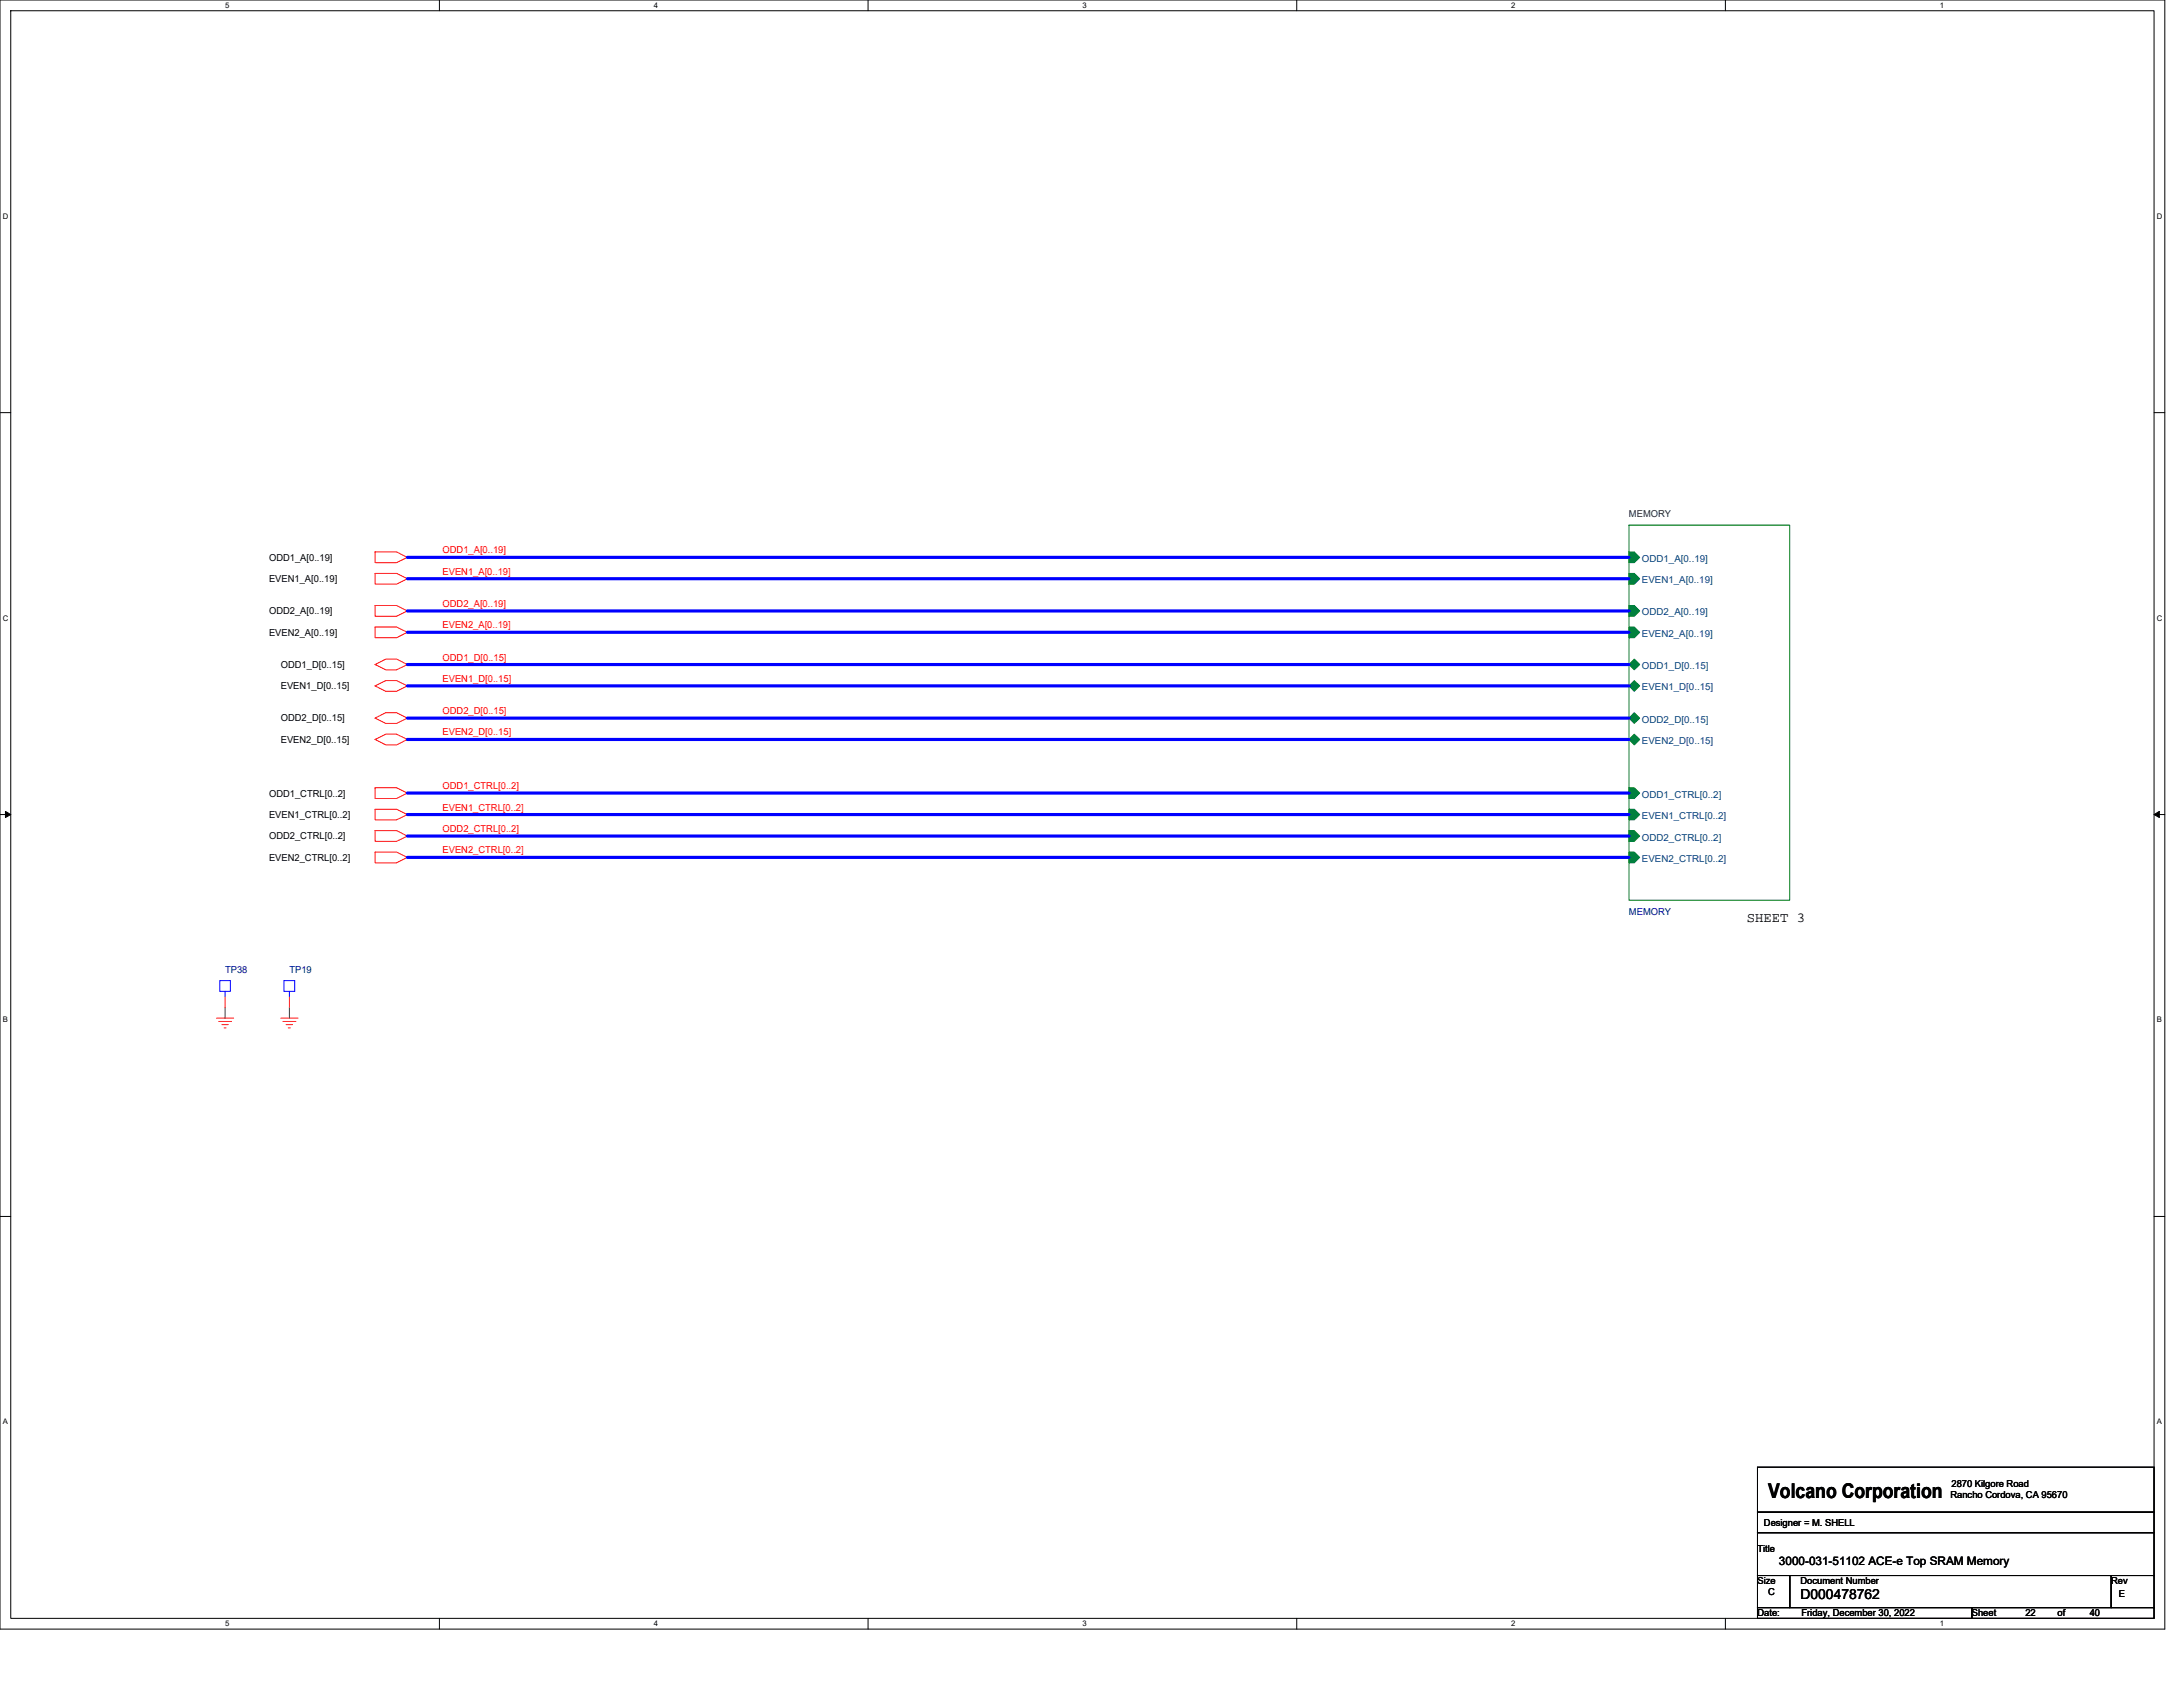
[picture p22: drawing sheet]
<svg xmlns="http://www.w3.org/2000/svg" width="279mm" height="216mm" viewBox="0 0 279 216" stroke-linecap="round" stroke-linejoin="round" font-family="sans-serif">
<defs><g id="words">
<text font-size="2.6" x="226.3" y="191.7">Volcano Corporation</text>
<g font-size="1.8">
<text x="223.6" y="118">SHEET 3</text>
<text x="230.4" y="204.6">D000478762</text>
</g>
<text font-size="1.5" x="227.7" y="200.2">3000-031-51102 ACE-e Top SRAM Memory</text>
<g font-size="1.2">
<text x="34.4" y="71.8">ODD1_A[0..19]</text>
<text x="34.4" y="74.5">EVEN1_A[0..19]</text>
<text x="34.4" y="78.6">ODD2_A[0..19]</text>
<text x="34.4" y="81.4">EVEN2_A[0..19]</text>
<text x="35.9" y="85.5">ODD1_D[0..15]</text>
<text x="35.9" y="88.2">EVEN1_D[0..15]</text>
<text x="35.9" y="92.3">ODD2_D[0..15]</text>
<text x="35.9" y="95.1">EVEN2_D[0..15]</text>
<text x="34.4" y="101.9">ODD1_CTRL[0..2]</text>
<text x="34.4" y="104.7">EVEN1_CTRL[0..2]</text>
<text x="34.4" y="107.4">ODD2_CTRL[0..2]</text>
<text x="34.4" y="110.2">EVEN2_CTRL[0..2]</text>
<text x="249.6" y="191.8">Rancho Cordova, CA 95670</text>
<text x="249.8" y="190.3">2870 Kilgore Road</text>
<text x="225.8" y="195.3">Designer = M. SHELL</text>
<text x="224.9" y="198.6">Title</text>
<text x="224.9" y="202.8">Size</text>
<text x="230.4" y="202.8">Document Number</text>
<text x="270.2" y="202.8">Rev</text>
<text x="224.9" y="206.9">Date:</text>
<text x="226.3" y="204.1">C</text>
<text x="230.6" y="206.9">Friday, December 30, 2022</text>
<text x="252.4" y="206.9">Sheet</text>
<text x="259.2" y="206.9">22</text>
<text x="263.4" y="206.9">of</text>
<text x="267.5" y="206.9">40</text>
<text x="271.2" y="204.4">E</text>
</g>
<g font-size="1.2" fill="#f00">
<text x="56.6" y="70.8">ODD1_A[0..19]</text>
<text x="56.6" y="73.6">EVEN1_A[0..19]</text>
<text x="56.6" y="77.7">ODD2_A[0..19]</text>
<text x="56.6" y="80.4">EVEN2_A[0..19]</text>
<text x="56.6" y="87.3">EVEN1_D[0..15]</text>
<text x="56.6" y="84.5">ODD1_D[0..15]</text>
<text x="56.6" y="94.1">EVEN2_D[0..15]</text>
<text x="56.6" y="91.4">ODD2_D[0..15]</text>
<text x="56.6" y="101">ODD1_CTRL[0..2]</text>
<text x="56.6" y="103.7">EVEN1_CTRL[0..2]</text>
<text x="56.6" y="106.5">ODD2_CTRL[0..2]</text>
<text x="56.6" y="109.2">EVEN2_CTRL[0..2]</text>
</g>
<text font-size="1.2" fill="#004040" x="208.5" y="66.1">MEMORY</text>
<g font-size="1.2" fill="#004080">
<text x="210.1" y="71.9">ODD1_A[0..19]</text>
<text x="210.1" y="74.6">EVEN1_A[0..19]</text>
<text x="210.1" y="78.8">ODD2_A[0..19]</text>
<text x="210.1" y="81.5">EVEN2_A[0..19]</text>
<text x="210.1" y="85.6">ODD1_D[0..15]</text>
<text x="210.1" y="88.3">EVEN1_D[0..15]</text>
<text x="210.1" y="92.5">ODD2_D[0..15]</text>
<text x="210.1" y="95.2">EVEN2_D[0..15]</text>
<text x="210.1" y="102.1">ODD1_CTRL[0..2]</text>
<text x="210.1" y="104.8">EVEN1_CTRL[0..2]</text>
<text x="210.1" y="107.6">ODD2_CTRL[0..2]</text>
<text x="210.1" y="110.3">EVEN2_CTRL[0..2]</text>
</g>
<g font-size="1.2" fill="#000080">
<text x="208.5" y="117.2">MEMORY</text>
<text x="28.8" y="124.6">TP38</text>
<text x="37" y="124.6">TP19</text>
</g>
<g font-size="1">
<text x="28.8" y="1">5</text>
<text x="83.7" y="1">4</text>
<text x="138.5" y="1">3</text>
<text x="193.4" y="1">2</text>
<text x="248.3" y="1">1</text>
<text x=".4" y="28">D</text>
<text x="276.1" y="28">D</text>
<text x=".4" y="79.4">C</text>
<text x="276.1" y="79.4">C</text>
<text x=".4" y="130.9">B</text>
<text x="276.1" y="130.9">B</text>
<text x=".4" y="182.3">A</text>
<text x="276.1" y="182.3">A</text>
<text x="28.8" y="208.2">5</text>
<text x="83.7" y="208.2">4</text>
<text x="138.5" y="208.2">3</text>
<text x="193.4" y="208.2">2</text>
<text x="248.3" y="208.2">1</text>
</g>
</g></defs>
<path d="M0 0h277.1v208.5h-277.1zM1.4 1.4h274.3v205.7h-274.3z" fill="none" stroke="#000" stroke-width=".13"/>
<g fill="#fff">
<path d="M28.8 .1h.6v1.1h-.6z"/>
<path d="M28.8 207.3h.6v1.1h-.6z"/>
</g>
<path d="M56.2 0v1.4M56.2 207.1v1.4" fill="none" stroke="#000" stroke-width=".13"/>
<g fill="#fff">
<path d="M83.7 .1h.5v1.1h-.5z"/>
<path d="M83.7 207.3h.5v1.1h-.5z"/>
</g>
<path d="M111.1 0v1.4M111.1 207.1v1.4" fill="none" stroke="#000" stroke-width=".13"/>
<g fill="#fff">
<path d="M138.5 .1h.6v1.1h-.6z"/>
<path d="M138.5 207.3h.6v1.1h-.6z"/>
</g>
<path d="M166 0v1.4M166 207.1v1.4" fill="none" stroke="#000" stroke-width=".13"/>
<g fill="#fff">
<path d="M193.4 .1h.6v1.1h-.6z"/>
<path d="M193.4 207.3h.6v1.1h-.6z"/>
</g>
<path d="M220.8 0v1.4M220.8 207.1v1.4" fill="none" stroke="#000" stroke-width=".13"/>
<g fill="#fff">
<path d="M248.3 .1h.5v1.1h-.5z"/>
<path d="M248.3 207.3h.5v1.1h-.5z"/>
<path d="M.4 27.1h.7v1.1h-.7z"/>
<path d="M276.1 27.1h.7v1.1h-.7z"/>
<path d="M.4 78.5h.7v1.1h-.7z"/>
<path d="M276.1 78.5h.7v1.1h-.7z"/>
</g>
<path d="M0 52.8h1.4M275.7 52.8h1.4" fill="none" stroke="#000" stroke-width=".13"/>
<g fill="#fff">
<path d="M.4 130h.6v1.1h-.6z"/>
<path d="M276.1 130h.6v1.1h-.6z"/>
</g>
<path d="M0 104.2h1.4M275.7 104.2h1.4" fill="none" stroke="#000" stroke-width=".13"/>
<path d="M.7 103.8l.7 .4-.7 .4zM275.7 104.2l.7-.4v.8z" fill="#000" stroke="#000" stroke-width=".13"/>
<g fill="#fff">
<path d="M.4 181.4h.6v1.1h-.6z"/>
<path d="M276.1 181.4h.6v1.1h-.6z"/>
</g>
<path d="M0 155.7h1.4M275.7 155.7h1.4M224.9 187.8h50.8v5.7h-50.8zM224.9 196.2h50.8v5.4h-50.8zM224.9 193.5h50.8v2.7h-50.8zM224.9 201.6h4.2v4.1h-4.2zM224.9 205.7h27.5v1.4h-27.5zM229.1 201.6h41.1v4.1h-41.1zM252.4 205.7h23.3v1.4h-23.3zM270.2 201.6h5.5v4.1h-5.5z" fill="none" stroke="#000" stroke-width=".13"/>
<g fill="none" stroke="#f00" stroke-width=".13">
<path d="M48 70.6h2.8l1.3 .7-1.3 .7h-2.8zM48 73.4h2.8l1.3 .7-1.3 .7h-2.8zM48 77.5h2.8l1.3 .7-1.3 .7h-2.8zM48 80.2h2.8l1.3 .7-1.3 .7h-2.8zM48 85l1.4-.7h1.4l1.3 .7-1.3 .7h-1.4zM48 87.8l1.4-.7h1.4l1.3 .7-1.3 .7h-1.4zM48 91.9l1.4-.7h1.4l1.3 .7-1.3 .7h-1.4zM48 94.6l1.4-.6h1.4l1.3 .6-1.3 .7h-1.4zM48 100.8h2.8l1.3 .7-1.3 .7h-2.8zM48 103.6h2.8l1.3 .6-1.3 .7h-2.8zM48 106.3h2.8l1.3 .7-1.3 .7h-2.8zM48 109.1h2.8l1.3 .6-1.3 .7h-2.8z"/>
<path d="M27.7 130.3h2.2M28 130.7h1.6M28.4 131.1h.8M28.7 131.6h.2M28.8 127.6v1.3M35.9 130.3h2.2M36.2 130.7h1.7M36.6 131.1h.8M36.9 131.6h.3M37 127.6v1.3"/>
</g>
<g fill="#008040" stroke="#008040" stroke-width=".13">
<path d="M208.5 109.1h.7l.7 .6-.7 .7h-.7z" fill-rule="evenodd"/>
<path d="M208.5 100.8h.7l.7 .7-.7 .7h-.7z" fill-rule="evenodd"/>
<path d="M208.5 103.6h.7l.7 .6-.7 .7h-.7z" fill-rule="evenodd"/>
<path d="M208.5 106.3h.7l.7 .7-.7 .7h-.7z" fill-rule="evenodd"/>
<path d="M208.5 77.5h.7l.7 .7-.7 .7h-.7z" fill-rule="evenodd"/>
<path d="M208.5 80.2h.7l.7 .7-.7 .7h-.7z" fill-rule="evenodd"/>
<path d="M209.2 84.3l.7 .7-.7 .7-.7-.7z" fill-rule="evenodd"/>
<path d="M208.5 87.8l.7-.7 .7 .7-.7 .7z" fill-rule="evenodd"/>
<path d="M209.2 91.2l.7 .7-.7 .7-.7-.7z" fill-rule="evenodd"/>
<path d="M208.5 73.4h.7l.7 .7-.7 .7h-.7z" fill-rule="evenodd"/>
<path d="M208.5 70.6h.7l.7 .7-.7 .7h-.7z" fill-rule="evenodd"/>
<path d="M208.5 94.6l.7-.6 .7 .6-.7 .7z" fill-rule="evenodd"/>
</g>
<path d="M208.5 67.2h20.6v48h-20.6z" fill="none" stroke="#008000" stroke-width=".13"/>
<path d="M28.1 125.5h1.4v1.4h-1.4zM28.8 126.9v.7M36.3 125.5h1.4v1.4h-1.4zM37 126.9v.7" fill="none" stroke="#00f" stroke-width=".13"/>
<path d="M28.8 128.9v1.4M37 128.9v1.4" fill="none" stroke="#800040" stroke-width=".13"/>
<path d="M52.1 74.1h156.4M52.1 78.2h156.4M52.1 71.3h156.4M52.1 87.8h156.4M52.1 94.6h156.4M52.1 80.9h156.4M52.1 85h156.4M52.1 91.9h156.4M52.1 101.5h156.4M52.1 109.7h156.4M52.1 104.2h156.4M52.1 107h156.4" fill="none" stroke="#00f" stroke-width=".4"/>
<use href="#words"/>
</svg>
